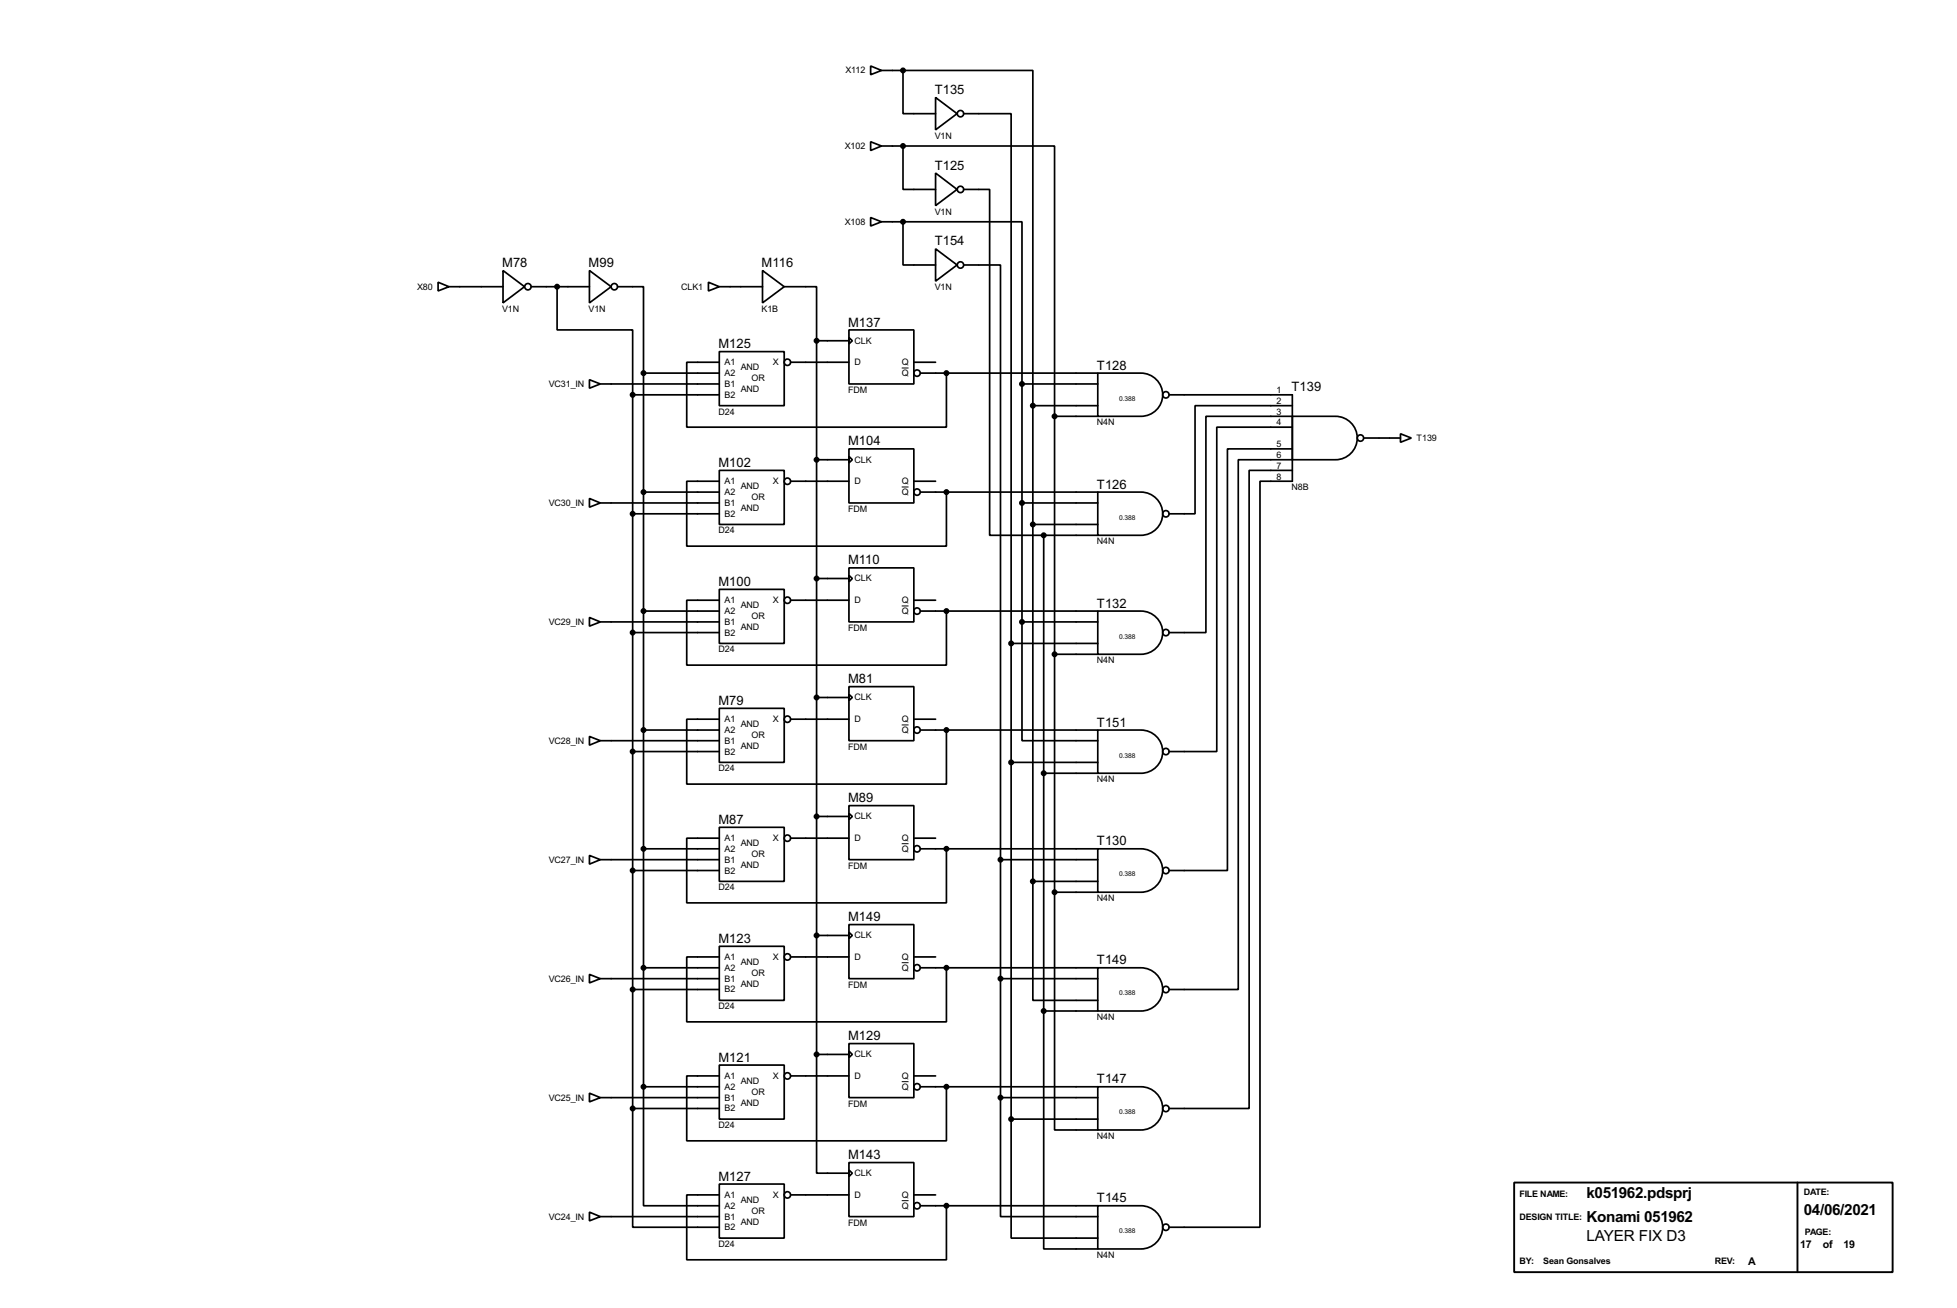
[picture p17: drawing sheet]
<svg xmlns="http://www.w3.org/2000/svg" width="460mm" height="307mm" viewBox="0 0 460 307" stroke-linecap="round" stroke-linejoin="round" font-family="sans-serif">
<defs><g id="words">
<g font-size="4">
<text x="372.7" y="281.4">k051962.pdsprj</text>
<text x="372.7" y="287.1">Konami 051962</text>
<text x="423.7" y="285.4">04/06/2021</text>
<text x="372.7" y="291.5">LAYER FIX D3</text>
</g>
<g font-size="3.4">
<text x="219.6" y="22.1">T135</text>
<text x="219.6" y="39.9">T125</text>
<text x="219.6" y="57.7">T154</text>
<text x="118" y="62.8">M78</text>
<text x="138.3" y="62.8">M99</text>
<text x="178.9" y="62.8">M116</text>
<text x="199.2" y="76.7">M137</text>
<text x="168.8" y="81.8">M125</text>
<text x="257.7" y="86.8">T128</text>
<text x="303.4" y="92">T139</text>
<text x="199.2" y="104.7">M104</text>
<text x="168.8" y="109.7">M102</text>
<text x="257.7" y="114.8">T126</text>
<text x="168.8" y="137.7">M100</text>
<text x="199.2" y="132.6">M110</text>
<text x="257.7" y="142.8">T132</text>
<text x="199.2" y="160.5">M81</text>
<text x="168.8" y="165.6">M79</text>
<text x="257.7" y="170.7">T151</text>
<text x="199.2" y="188.5">M89</text>
<text x="168.8" y="193.6">M87</text>
<text x="257.7" y="198.6">T130</text>
<text x="168.8" y="221.5">M123</text>
<text x="199.2" y="216.4">M149</text>
<text x="257.7" y="226.6">T149</text>
<text x="199.2" y="244.4">M129</text>
<text x="168.8" y="249.4">M121</text>
<text x="257.7" y="254.5">T147</text>
<text x="199.2" y="272.3">M143</text>
<text x="168.8" y="277.4">M127</text>
<text x="257.7" y="282.5">T145</text>
</g>
<g font-size="2.8">
<text x="422.9" y="293.1">17</text>
<text x="428.2" y="293.1">of</text>
<text x="433" y="293.1">19</text>
<text x="410.6" y="297.2">A</text>
</g>
<g font-size="2.4">
<text x="198.6" y="17.3">X112</text>
<text x="198.5" y="35">X102</text>
<text x="219.6" y="32.6">V1N</text>
<text x="198.5" y="52.8">X108</text>
<text x="219.6" y="50.4">V1N</text>
<text x="98" y="68.1">X80</text>
<text x="160" y="68.1">CLK1</text>
<text x="219.6" y="68.1">V1N</text>
<text x="118" y="73.3">V1N</text>
<text x="138.3" y="73.3">V1N</text>
<text x="178.9" y="73.3">K1B</text>
<text x="200.7" y="80.8">CLK</text>
<text x="170.2" y="85.8">A1</text>
<text x="170.2" y="88.4">A2</text>
<text x="174" y="87">AND</text>
<text x="176.6" y="89.6">OR</text>
<text x="181.6" y="85.8">X</text>
<text x="200.7" y="85.8">D</text>
<text x="211.8" y="85.8">Q</text>
<text x="211.8" y="88.4">Q</text>
<text x="128.9" y="90.9">VC31_IN</text>
<text x="170.2" y="90.9">B1</text>
<text x="170.2" y="93.5">B2</text>
<text x="174" y="92.1">AND</text>
<text x="199.2" y="92.3">FDM</text>
<text x="299.9" y="92.4">1</text>
<text x="299.9" y="94.9">2</text>
<text x="168.8" y="97.4">D24</text>
<text x="257.7" y="99.9">N4N</text>
<text x="299.9" y="97.4">3</text>
<text x="299.9" y="100">4</text>
<text x="299.9" y="105.1">5</text>
<text x="299.9" y="107.6">6</text>
<text x="332.8" y="103.6">T139</text>
<text x="170.2" y="113.7">A1</text>
<text x="181.6" y="113.7">X</text>
<text x="200.7" y="108.7">CLK</text>
<text x="200.7" y="113.7">D</text>
<text x="211.8" y="113.7">Q</text>
<text x="299.9" y="110.1">7</text>
<text x="299.9" y="112.7">8</text>
<text x="128.9" y="118.9">VC30_IN</text>
<text x="170.2" y="118.9">B1</text>
<text x="170.2" y="116.3">A2</text>
<text x="174" y="115">AND</text>
<text x="176.6" y="117.5">OR</text>
<text x="211.8" y="116.3">Q</text>
<text x="303.4" y="115.1">N8B</text>
<text x="168.8" y="125.3">D24</text>
<text x="170.2" y="121.4">B2</text>
<text x="174" y="120">AND</text>
<text x="199.2" y="120.3">FDM</text>
<text x="257.7" y="127.9">N4N</text>
<text x="200.7" y="136.6">CLK</text>
<text x="170.2" y="141.7">A1</text>
<text x="174" y="142.9">AND</text>
<text x="181.6" y="141.7">X</text>
<text x="200.7" y="141.7">D</text>
<text x="211.8" y="141.7">Q</text>
<text x="128.9" y="146.8">VC29_IN</text>
<text x="170.2" y="146.8">B1</text>
<text x="170.2" y="149.3">B2</text>
<text x="170.2" y="144.3">A2</text>
<text x="174" y="148">AND</text>
<text x="176.6" y="145.5">OR</text>
<text x="199.2" y="148.2">FDM</text>
<text x="211.8" y="144.3">Q</text>
<text x="168.8" y="153.3">D24</text>
<text x="257.7" y="155.8">N4N</text>
<text x="200.7" y="164.6">CLK</text>
<text x="170.2" y="169.7">A1</text>
<text x="170.2" y="172.2">A2</text>
<text x="174" y="170.9">AND</text>
<text x="176.6" y="173.4">OR</text>
<text x="181.6" y="169.7">X</text>
<text x="200.7" y="169.7">D</text>
<text x="211.8" y="169.7">Q</text>
<text x="211.8" y="172.2">Q</text>
<text x="128.9" y="174.7">VC28_IN</text>
<text x="170.2" y="174.7">B1</text>
<text x="170.2" y="177.3">B2</text>
<text x="174" y="175.9">AND</text>
<text x="199.2" y="176.1">FDM</text>
<text x="168.8" y="181.2">D24</text>
<text x="257.7" y="183.8">N4N</text>
<text x="170.2" y="197.6">A1</text>
<text x="181.6" y="197.6">X</text>
<text x="200.7" y="192.5">CLK</text>
<text x="200.7" y="197.6">D</text>
<text x="211.8" y="197.6">Q</text>
<text x="128.9" y="202.7">VC27_IN</text>
<text x="170.2" y="202.7">B1</text>
<text x="170.2" y="200.1">A2</text>
<text x="174" y="198.8">AND</text>
<text x="174" y="203.9">AND</text>
<text x="176.6" y="201.3">OR</text>
<text x="211.8" y="200.1">Q</text>
<text x="168.8" y="209.2">D24</text>
<text x="170.2" y="205.2">B2</text>
<text x="199.2" y="204.1">FDM</text>
<text x="257.7" y="211.7">N4N</text>
<text x="200.7" y="220.5">CLK</text>
<text x="170.2" y="225.5">A1</text>
<text x="174" y="226.7">AND</text>
<text x="181.6" y="225.5">X</text>
<text x="200.7" y="225.5">D</text>
<text x="211.8" y="225.5">Q</text>
<text x="128.9" y="230.6">VC26_IN</text>
<text x="170.2" y="230.6">B1</text>
<text x="170.2" y="233.2">B2</text>
<text x="170.2" y="228.1">A2</text>
<text x="174" y="231.8">AND</text>
<text x="176.6" y="229.3">OR</text>
<text x="199.2" y="232">FDM</text>
<text x="211.8" y="228.1">Q</text>
<text x="168.8" y="237.1">D24</text>
<text x="257.7" y="239.6">N4N</text>
<text x="200.7" y="248.4">CLK</text>
<text x="170.2" y="253.5">A1</text>
<text x="170.2" y="256">A2</text>
<text x="174" y="254.7">AND</text>
<text x="176.6" y="257.2">OR</text>
<text x="181.6" y="253.5">X</text>
<text x="200.7" y="253.5">D</text>
<text x="211.8" y="253.5">Q</text>
<text x="211.8" y="256">Q</text>
<text x="128.9" y="258.6">VC25_IN</text>
<text x="170.2" y="258.6">B1</text>
<text x="170.2" y="261.1">B2</text>
<text x="174" y="259.8">AND</text>
<text x="199.2" y="260">FDM</text>
<text x="168.8" y="265">D24</text>
<text x="257.7" y="267.6">N4N</text>
<text x="170.2" y="281.4">A1</text>
<text x="181.6" y="281.4">X</text>
<text x="200.7" y="276.3">CLK</text>
<text x="200.7" y="281.4">D</text>
<text x="211.8" y="281.4">Q</text>
<text x="356.9" y="281.2">FILE NAME:</text>
<text x="423.7" y="280.7">DATE:</text>
<text x="128.9" y="286.5">VC24_IN</text>
<text x="170.2" y="286.5">B1</text>
<text x="170.2" y="284">A2</text>
<text x="174" y="282.6">AND</text>
<text x="174" y="287.7">AND</text>
<text x="176.6" y="285.2">OR</text>
<text x="199.2" y="287.9">FDM</text>
<text x="211.8" y="284">Q</text>
<text x="356.9" y="286.6">DESIGN TITLE:</text>
<text x="168.8" y="293">D24</text>
<text x="170.2" y="289">B2</text>
<text x="424" y="290.1">PAGE:</text>
<text x="257.7" y="295.5">N4N</text>
<text x="356.9" y="297">BY:</text>
<text x="362.5" y="297">Sean Gonsalves</text>
<text x="402.8" y="297">REV:</text>
</g>
<g font-size="1.8">
<text x="262.9" y="94.2">0.388</text>
<text x="262.9" y="122.1">0.388</text>
<text x="262.9" y="150">0.388</text>
<text x="262.9" y="178">0.388</text>
<text x="262.9" y="205.9">0.388</text>
<text x="262.9" y="233.9">0.388</text>
<text x="262.9" y="261.8">0.388</text>
<text x="262.9" y="289.7">0.388</text>
</g>
</g></defs>
<g fill="none" stroke="#000" stroke-width=".4">
<path d="M204.5 15.5l2.6 1.1-2.6 1zM207.1 16.6h5M212.1 16.6h30.5v78.7M212.1 16.6v10.1h7.7M204.5 33.3l2.6 1-2.6 1.1zM207.1 34.3h5M212.1 34.3h35.6v63.5M212.1 34.3v10.2h7.7M219.8 22.9l5 3.8-5 3.8zM226.4 26.7h11.1v124.5M204.5 51.1l2.6 1-2.6 1zM207.1 52.1h5"/>
<path d="M212.1 52.1h28v38.1M212.1 52.1v10.2h7.7M219.8 58.5l5 3.8-5 3.8zM219.8 40.7l5 3.8-5 3.8zM226.4 44.5h6.1v81.3h12.7M102.9 66.3l2.6 1.1-2.6 1zM105.5 67.4h12.7M118.2 63.6l5 3.8-5 3.8zM124.8 67.4h13.7M130.9 67.4v10.1h17.7v15.3M138.5 63.6l5.1 3.8-5.1 3.8zM145.1 67.4h6.1v20.3"/>
<path d="M166.4 66.3l2.6 1.1-2.6 1zM169 67.4h10.1M179.1 63.6l5.1 3.8-5.1 3.8zM184.2 67.4h7.6v12.7M199.4 77.5h15.3v12.7h-15.3zM199.4 79.3l.8 .8-.8 .7zM226.4 62.3h8.6v139.7M138.5 89.2l2.5 1-2.5 1zM141 90.2h28M148.6 92.8h20.4M148.6 92.8v167.6M151.2 87.7h17.8"/>
<path d="M151.2 87.7v167.6M169 82.6h15.2v12.7h-15.2zM169 85.1h-7.7v15.3h61v-12.7M185.7 85.1h13.7M191.8 80.1h7.6M191.8 80.1v167.6M214.7 85.1h5.1M216.2 87.7h41.7M240.1 90.2h17.8M240.1 90.2v55.9M242.6 95.3v111.8M242.6 95.3h15.3"/>
<path d="M247.7 97.8v111.8M247.7 97.8h10.2M257.9 87.7h10.1a5.1 5.1 0 0 1 5.1 5 5.1 5.1 0 0 1-5.1 5.1h-10.1zM274.6 92.8h29v20.3h-7.6v175.2h-21.4M303.6 97.8h10.1a5.1 5.1 0 0 1 5.1 5.1 5.1 5.1 0 0 1-5.1 5.1h-10.1zM303.6 95.3h-22.9v25.4h-6.1M303.6 97.8h-20.3v50.8h-8.7M138.5 117.1l2.5 1.1-2.5 1zM141 118.2h28M151.2 115.6h17.8M169 110.5h15.2v12.7h-15.2zM169 113.1h-7.7v15.2h61v-12.7"/>
<path d="M185.7 113.1h13.7M191.8 108h7.6M199.4 105.5h15.3v12.7h-15.3zM199.4 107.2l.8 .8-.8 .8zM214.7 113.1h5.1M216.2 115.6h41.7M240.1 118.2h17.8M257.9 115.6h10.1a5.1 5.1 0 0 1 5.1 5.1 5.1 5.1 0 0 1-5.1 5.1h-10.1zM303.6 100.4h-17.8v76.2h-11.2M303.6 105.5h-15.3v99h-13.7M303.6 108h-12.7v124.5h-16.3M303.6 110.5h-10.2v149.9h-18.8"/>
<path d="M320.3 102.9h8.7M329 101.9l2.5 1-2.5 1zM148.6 120.7h20.4M169 138.5h15.2v12.7h-15.2zM191.8 135.9h7.6M199.4 133.4h15.3v12.7h-15.3zM199.4 135.2l.8 .7-.8 .8zM242.6 123.2h15.3M245.2 125.8v111.7M245.2 125.8h12.7M138.5 145.1l2.5 1-2.5 1zM141 146.1h28"/>
<path d="M148.6 148.6h20.4M151.2 143.6h17.8M169 141h-7.7v15.3h61v-12.7M185.7 141h13.7M214.7 141h5.1M216.2 143.6h41.7M237.5 151.2v111.7M237.5 151.2h20.4M240.1 146.1v27.9h17.8M240.1 146.1h17.8M247.7 153.7h10.2M257.9 143.6h10.1a5.1 5.1 0 0 1 5.1 5 5.1 5.1 0 0 1-5.1 5.1h-10.1z"/>
<path d="M138.5 173l2.5 1-2.5 1.1zM141 174h28M148.6 176.6h20.4M151.2 171.5h17.8M169 166.4h15.2v12.7h-15.2zM169 169h-7.7v15.2h61v-12.7M185.7 169h13.7M191.8 163.9h7.6M199.4 161.3h15.3v12.7h-15.3zM199.4 163.1l.8 .8-.8 .7zM214.7 169h5.1M216.2 171.5h41.7"/>
<path d="M237.5 179.1h20.4M257.9 171.5h10.1a5.1 5.1 0 0 1 5.1 5.1 5.1 5.1 0 0 1-5.1 5.1h-10.1zM151.2 199.4h17.8M169 194.4h15.2v12.7h-15.2zM169 196.9h-7.7v15.2h61v-12.7M185.7 196.9h13.7M191.8 191.8h7.6M199.4 189.3h15.3v12.7h-15.3zM199.4 191.1l.8 .7-.8 .8zM214.7 196.9h5.1M216.2 199.4h41.7M245.2 181.7h12.7"/>
<path d="M257.9 199.4h10.1a5.1 5.1 0 0 1 5.1 5.1 5.1 5.1 0 0 1-5.1 5.1h-10.1zM138.5 201l2.5 1-2.5 1zM141 202h28M148.6 204.5h20.4M191.8 219.8h7.6M199.4 217.2h15.3v12.7h-15.3zM199.4 219l.8 .8-.8 .7zM235 202h22.9M235 202v55.9M242.6 207.1v27.9h15.3M242.6 207.1h15.3M247.7 209.6v55.9h10.2"/>
<path d="M247.7 209.6h10.2M138.5 228.9l2.5 1-2.5 1zM141 229.9h28M148.6 232.5h20.4M151.2 227.4h17.8M169 222.3h15.2v12.7h-15.2zM169 224.8h-7.7v15.3h61v-12.7M185.7 224.8h13.7M214.7 224.8h5.1M216.2 227.4h41.7M235 229.9h22.9M245.2 237.5v55.9h12.7"/>
<path d="M245.2 237.5h12.7M257.9 227.4h10.1a5.1 5.1 0 0 1 5.1 5 5.1 5.1 0 0 1-5.1 5.1h-10.1zM138.5 256.8l2.5 1.1-2.5 1zM141 257.9h28M151.2 255.3v28h17.8M151.2 255.3h17.8M169 250.2h15.2v12.7h-15.2zM169 252.8h-7.7v15.2h61v-12.7M185.7 252.8h13.7M191.8 247.7v27.9h7.6M191.8 247.7h7.6M199.4 245.2h15.3v12.7h-15.3z"/>
<path d="M199.4 246.9l.8 .8-.8 .8zM214.7 252.8h5.1M216.2 255.3h41.7M235 257.9v27.9h22.9M235 257.9h22.9M257.9 255.3h10.1a5.1 5.1 0 0 1 5.1 5.1 5.1 5.1 0 0 1-5.1 5.1h-10.1zM148.6 260.4v27.9h20.4M148.6 260.4h20.4M169 278.2h15.2v12.7h-15.2zM199.4 273.1h15.3v12.7h-15.3zM199.4 274.9l.8 .7-.8 .8zM237.5 262.9v28h20.4"/>
<path d="M237.5 262.9h20.4M138.5 284.8l2.5 1-2.5 1zM141 285.8h28M169 280.7h-7.7v15.3h61v-12.7M185.7 280.7h13.7M214.7 280.7h5.1M216.2 283.3h41.7M257.9 283.3h10.1a5.1 5.1 0 0 1 5.1 5 5.1 5.1 0 0 1-5.1 5.1h-10.1z"/>
<circle cx="225.6" cy="26.7" r=".75"/>
<circle cx="225.6" cy="44.5" r=".75"/>
<circle cx="124" cy="67.4" r=".75"/>
<circle cx="144.3" cy="67.4" r=".75"/>
<circle cx="225.6" cy="62.3" r=".75"/>
<circle cx="184.9" cy="85.1" r=".75"/>
<circle cx="215.4" cy="87.7" r=".75"/>
<circle cx="273.8" cy="92.8" r=".75"/>
<circle cx="184.9" cy="113.1" r=".75"/>
<circle cx="215.4" cy="115.6" r=".75"/>
<circle cx="319.5" cy="102.9" r=".75"/>
<circle cx="273.8" cy="120.7" r=".75"/>
<circle cx="184.9" cy="141" r=".75"/>
<circle cx="215.4" cy="143.6" r=".75"/>
<circle cx="273.8" cy="148.6" r=".75"/>
<circle cx="184.9" cy="169" r=".75"/>
<circle cx="215.4" cy="171.5" r=".75"/>
<circle cx="273.8" cy="176.6" r=".75"/>
<circle cx="184.9" cy="196.9" r=".75"/>
<circle cx="215.4" cy="199.4" r=".75"/>
<circle cx="273.8" cy="204.5" r=".75"/>
<circle cx="184.9" cy="224.8" r=".75"/>
<circle cx="215.4" cy="227.4" r=".75"/>
<circle cx="273.8" cy="232.5" r=".75"/>
<circle cx="184.9" cy="252.8" r=".75"/>
<circle cx="215.4" cy="255.3" r=".75"/>
<circle cx="273.8" cy="260.4" r=".75"/>
<circle cx="184.9" cy="280.7" r=".75"/>
<circle cx="215.4" cy="283.3" r=".75"/>
<circle cx="273.8" cy="288.3" r=".75"/>
</g>
<path d="M211.8 86.5h1.6M211.8 114.4h1.6M211.8 142.4h1.6M211.8 170.3h1.6M211.8 198.2h1.6M211.8 226.2h1.6M211.8 254.1h1.6M211.8 282.1h1.6" fill="none" stroke="#000" stroke-width=".23"/>
<g fill="#000" stroke="#000" stroke-width=".4">
<circle cx="212.1" cy="16.6" r=".5"/>
<circle cx="212.1" cy="34.3" r=".5"/>
<circle cx="212.1" cy="52.1" r=".5"/>
<circle cx="130.8" cy="67.4" r=".5"/>
<circle cx="148.6" cy="92.8" r=".5"/>
<circle cx="151.1" cy="87.7" r=".5"/>
<circle cx="191.8" cy="80.1" r=".5"/>
<circle cx="222.3" cy="87.7" r=".5"/>
<circle cx="240" cy="90.2" r=".5"/>
<circle cx="242.6" cy="95.3" r=".5"/>
<circle cx="247.7" cy="97.8" r=".5"/>
<circle cx="151.1" cy="115.6" r=".5"/>
<circle cx="191.8" cy="108" r=".5"/>
<circle cx="222.3" cy="115.6" r=".5"/>
<circle cx="240" cy="118.2" r=".5"/>
<circle cx="148.6" cy="120.7" r=".5"/>
<circle cx="191.8" cy="135.9" r=".5"/>
<circle cx="242.6" cy="123.2" r=".5"/>
<circle cx="245.1" cy="125.8" r=".5"/>
<circle cx="148.6" cy="148.6" r=".5"/>
<circle cx="151.1" cy="143.6" r=".5"/>
<circle cx="222.3" cy="143.6" r=".5"/>
<circle cx="237.5" cy="151.2" r=".5"/>
<circle cx="240" cy="146.1" r=".5"/>
<circle cx="247.7" cy="153.7" r=".5"/>
<circle cx="148.6" cy="176.6" r=".5"/>
<circle cx="151.1" cy="171.5" r=".5"/>
<circle cx="191.8" cy="163.9" r=".5"/>
<circle cx="222.3" cy="171.5" r=".5"/>
<circle cx="237.5" cy="179.1" r=".5"/>
<circle cx="151.1" cy="199.4" r=".5"/>
<circle cx="191.8" cy="191.8" r=".5"/>
<circle cx="222.3" cy="199.4" r=".5"/>
<circle cx="245.1" cy="181.7" r=".5"/>
<circle cx="148.6" cy="204.5" r=".5"/>
<circle cx="191.8" cy="219.8" r=".5"/>
<circle cx="235" cy="202" r=".5"/>
<circle cx="242.6" cy="207.1" r=".5"/>
<circle cx="247.7" cy="209.6" r=".5"/>
<circle cx="148.6" cy="232.5" r=".5"/>
<circle cx="151.1" cy="227.4" r=".5"/>
<circle cx="222.3" cy="227.4" r=".5"/>
<circle cx="235" cy="229.9" r=".5"/>
<circle cx="245.1" cy="237.5" r=".5"/>
<circle cx="151.1" cy="255.3" r=".5"/>
<circle cx="191.8" cy="247.7" r=".5"/>
<circle cx="222.3" cy="255.3" r=".5"/>
<circle cx="235" cy="257.9" r=".5"/>
<circle cx="148.6" cy="260.4" r=".5"/>
<circle cx="237.5" cy="262.9" r=".5"/>
<circle cx="222.3" cy="283.3" r=".5"/>
</g>
<path d="M355.7 277.8h88.9v21.1h-88.9zM422.2 277.8v21.1" fill="none" stroke="#000" stroke-width=".45"/>
<use href="#words"/>
</svg>
